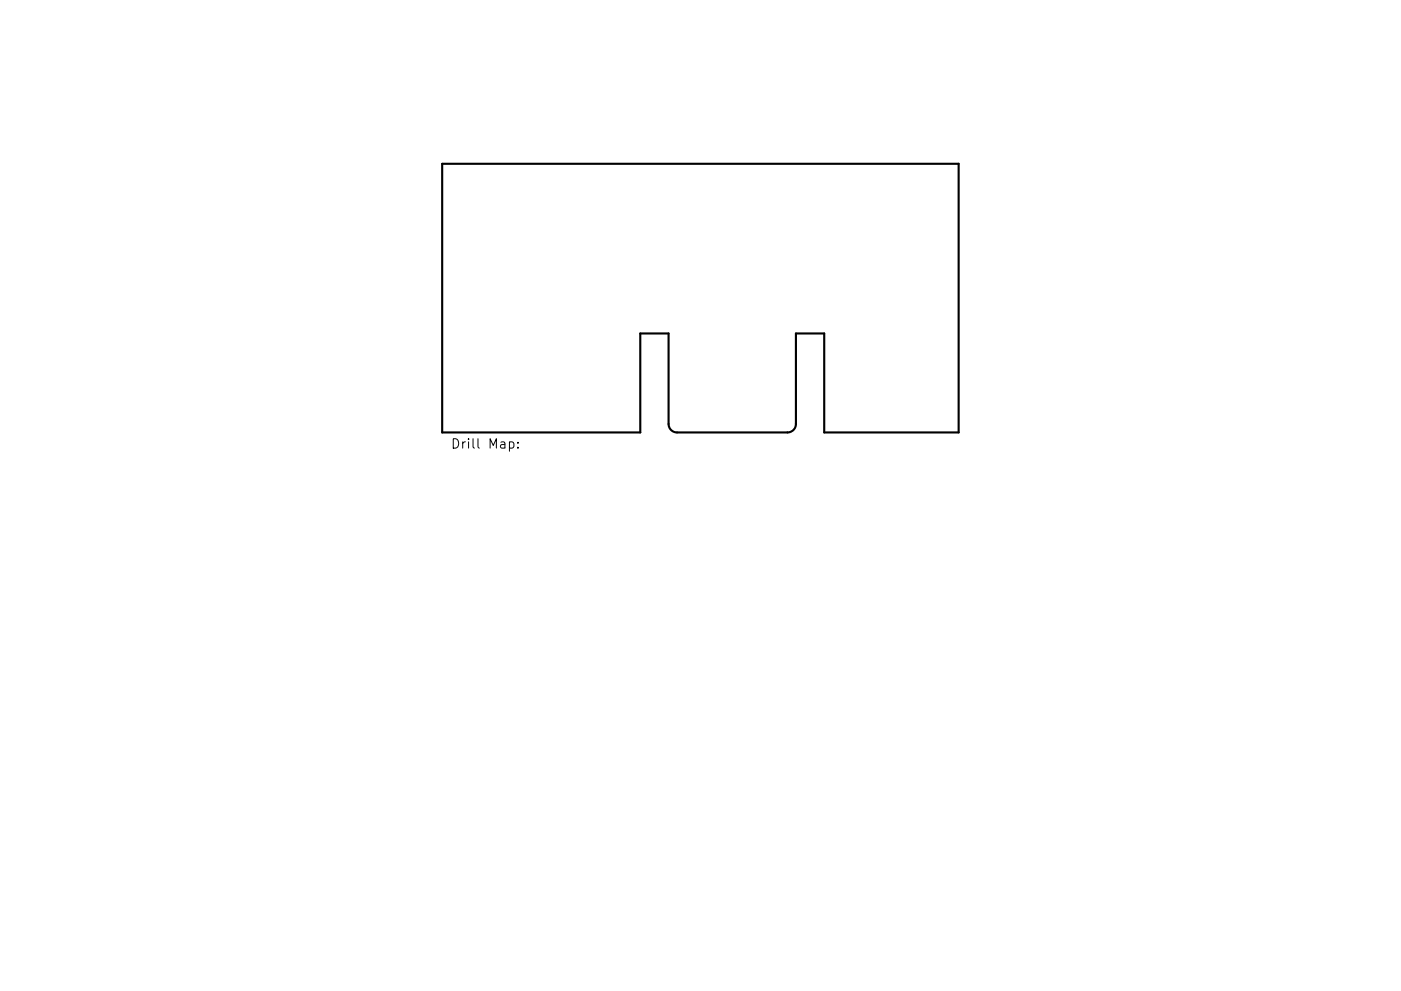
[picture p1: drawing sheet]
<svg xmlns="http://www.w3.org/2000/svg" width="297mm" height="210mm" viewBox="0 0 297 210" stroke-linecap="round" stroke-linejoin="round" font-family="sans-serif">
<defs><g id="words">
<text font-size="2.8" x="95.5" y="95.2">Drill Map:</text>
</g></defs>
<path d="M93.8 34.8h109.5v57h-28.5v-21h-6v19.2a1.8 1.8 0 0 1-1.8 1.8h-23.4a1.8 1.8 0 0 1-1.8-1.8v-19.2h-6v21h-42z" fill="none" stroke="#000" stroke-width=".45"/>
<path d="M108 93.8l.6-.1 .4 .4v.6l-.2 .3h-.8M109.8 94.9v.2M109.8 93.8v.2" fill="none" stroke="#000" stroke-width=".21"/>
<use href="#words"/>
</svg>
